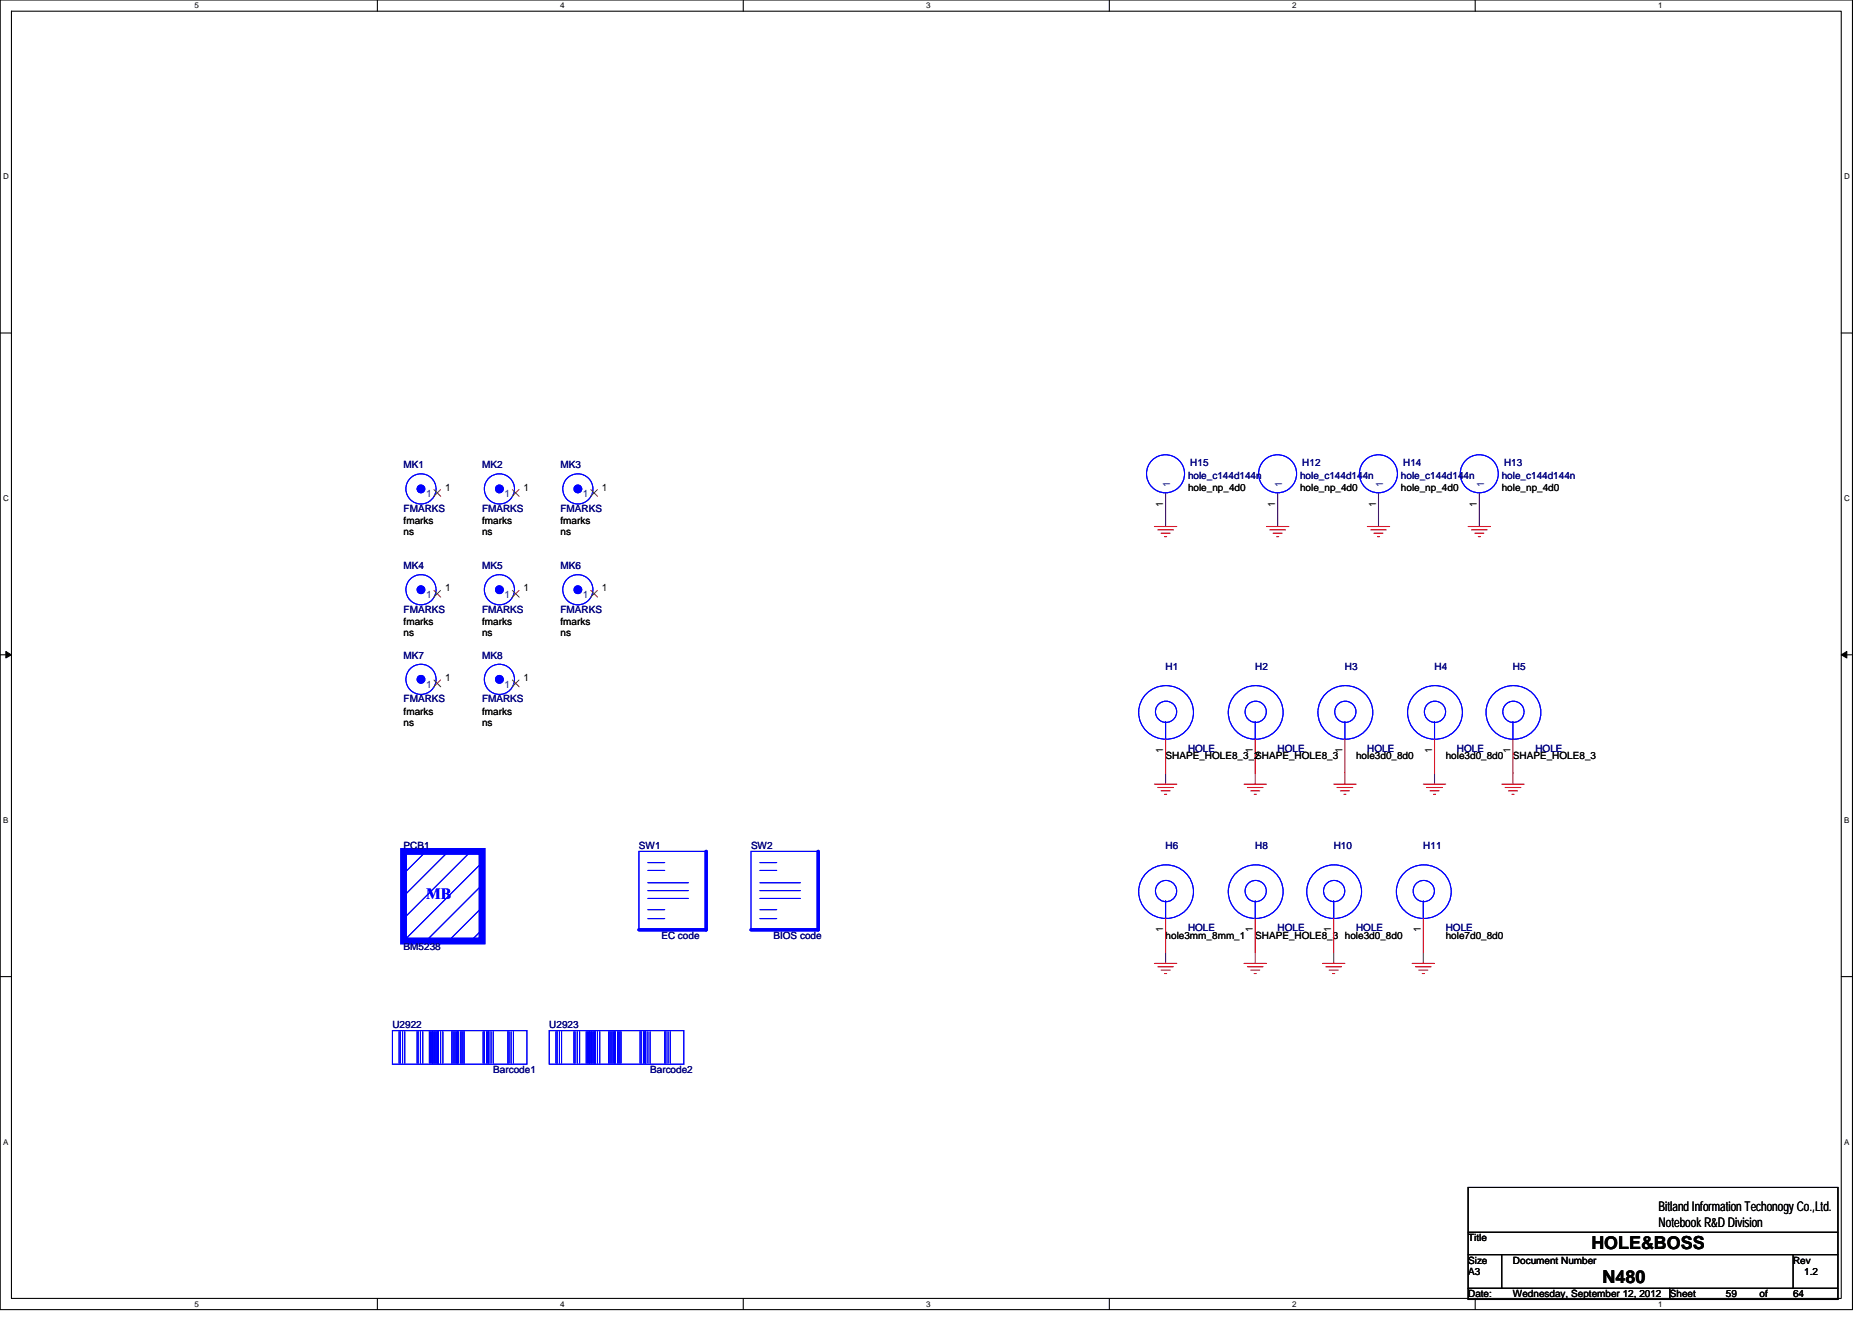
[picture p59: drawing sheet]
<svg xmlns="http://www.w3.org/2000/svg" width="297mm" height="210mm" viewBox="0 0 297 210" stroke-linecap="round" stroke-linejoin="round" font-family="sans-serif">
<defs><g id="words">
<g font-size="2.8">
<text x="252.5" y="198.2">HOLE&amp;BOSS</text>
<text x="254.3" y="203.6">N480</text>
</g>
<text font-size="2.5" fill="#00f" x="67.6" y="142.7">MB</text>
<g font-size="2.1">
<text x="263.2" y="192.2">Bitland Information Techonogy Co.,Ltd.</text>
<text x="263.2" y="194.7">Notebook R&amp;D Division</text>
</g>
<g font-size="1.6" fill="#000080">
<text x="64" y="74.3">MK1</text>
<text x="76.5" y="74.3">MK2</text>
<text x="88.9" y="74.3">MK3</text>
<text x="188.5" y="76.1">hole_c144d144n</text>
<text x="188.9" y="74">H15</text>
<text x="206.3" y="76.1">hole_c144d144n</text>
<text x="206.6" y="74">H12</text>
<text x="222.3" y="76.1">hole_c144d144n</text>
<text x="222.6" y="74">H14</text>
<text x="238.3" y="76.1">hole_c144d144n</text>
<text x="238.7" y="74">H13</text>
<text x="64" y="81.3">FMARKS</text>
<text x="76.5" y="81.3">FMARKS</text>
<text x="88.9" y="81.3">FMARKS</text>
<text x="64" y="90.3">MK4</text>
<text x="76.5" y="90.3">MK5</text>
<text x="88.9" y="90.3">MK6</text>
<text x="64" y="97.3">FMARKS</text>
<text x="76.5" y="97.3">FMARKS</text>
<text x="88.9" y="97.3">FMARKS</text>
<text x="64" y="104.5">MK7</text>
<text x="76.5" y="104.5">MK8</text>
<text x="185" y="106.3">H1</text>
<text x="199.2" y="106.3">H2</text>
<text x="213.4" y="106.3">H3</text>
<text x="227.6" y="106.3">H4</text>
<text x="240.1" y="106.3">H5</text>
<text x="64" y="111.5">FMARKS</text>
<text x="76.5" y="111.5">FMARKS</text>
<text x="188.5" y="119.3">HOLE</text>
<text x="202.7" y="119.3">HOLE</text>
<text x="217" y="119.3">HOLE</text>
<text x="231.2" y="119.3">HOLE</text>
<text x="243.6" y="119.3">HOLE</text>
<text x="64" y="134.8">PCB1</text>
<text x="101.4" y="134.8">SW1</text>
<text x="119.2" y="134.8">SW2</text>
<text x="185" y="134.8">H6</text>
<text x="199.2" y="134.8">H8</text>
<text x="211.6" y="134.8">H10</text>
<text x="225.8" y="134.8">H11</text>
<text x="104.9" y="149">EC code</text>
<text x="122.7" y="149">BIOS code</text>
<text x="188.5" y="147.7">HOLE</text>
<text x="202.7" y="147.7">HOLE</text>
<text x="215.2" y="147.7">HOLE</text>
<text x="229.4" y="147.7">HOLE</text>
<text x="64" y="150.8">BM5238</text>
<text x="62.3" y="163.2">U2922</text>
<text x="87.2" y="163.2">U2923</text>
<text x="78.3" y="170.3">Barcode1</text>
<text x="103.2" y="170.3">Barcode2</text>
</g>
<g font-size="1.6">
<text x="70.6" y="77.9">1</text>
<text x="83.1" y="77.9">1</text>
<text x="95.5" y="77.9">1</text>
<text x="188.5" y="77.9">hole_np_4d0</text>
<text x="206.3" y="77.9">hole_np_4d0</text>
<text x="222.3" y="77.9">hole_np_4d0</text>
<text x="238.3" y="77.9">hole_np_4d0</text>
<text x="64" y="83.2">fmarks</text>
<text x="76.5" y="83.2">fmarks</text>
<text x="88.9" y="83.2">fmarks</text>
<text x="184.6" y="80.4" transform="rotate(-90 184.6 80.4)">1</text>
<text x="202.3" y="80.4" transform="rotate(-90 202.3 80.4)">1</text>
<text x="218.4" y="80.4" transform="rotate(-90 218.4 80.4)">1</text>
<text x="234.4" y="80.4" transform="rotate(-90 234.4 80.4)">1</text>
<text x="64" y="85">ns</text>
<text x="76.5" y="85">ns</text>
<text x="88.9" y="85">ns</text>
<text x="70.6" y="93.9">1</text>
<text x="83.1" y="93.9">1</text>
<text x="95.5" y="93.9">1</text>
<text x="64" y="101">ns</text>
<text x="64" y="99.2">fmarks</text>
<text x="76.5" y="101">ns</text>
<text x="76.5" y="99.2">fmarks</text>
<text x="88.9" y="101">ns</text>
<text x="88.9" y="99.2">fmarks</text>
<text x="64" y="113.4">fmarks</text>
<text x="70.6" y="108.1">1</text>
<text x="76.5" y="113.4">fmarks</text>
<text x="83.1" y="108.1">1</text>
<text x="64" y="115.2">ns</text>
<text x="76.5" y="115.2">ns</text>
<text x="184.6" y="119.5" transform="rotate(-90 184.6 119.5)">1</text>
<text x="198.8" y="119.5" transform="rotate(-90 198.8 119.5)">1</text>
<text x="213" y="119.5" transform="rotate(-90 213 119.5)">1</text>
<text x="227.2" y="119.5" transform="rotate(-90 227.2 119.5)">1</text>
<text x="239.7" y="119.5" transform="rotate(-90 239.7 119.5)">1</text>
<text x="185" y="120.5">SHAPE_HOLE8_3_2</text>
<text x="199.2" y="120.5">SHAPE_HOLE8_3</text>
<text x="215.2" y="120.5">hole3d0_8d0</text>
<text x="229.4" y="120.5">hole3d0_8d0</text>
<text x="240.1" y="120.5">SHAPE_HOLE8_3</text>
<text x="184.6" y="148" transform="rotate(-90 184.6 148)">1</text>
<text x="185" y="149">hole3mm_8mm_1</text>
<text x="198.8" y="148" transform="rotate(-90 198.8 148)">1</text>
<text x="199.2" y="149">SHAPE_HOLE8_3 hole3d0_8d0</text>
<text x="211.2" y="148" transform="rotate(-90 211.2 148)">1</text>
<text x="225.5" y="148" transform="rotate(-90 225.5 148)">1</text>
<text x="229.4" y="149">hole7d0_8d0</text>
<text x="233" y="197">Title</text>
<text x="233" y="202.3">A3</text>
<text x="233" y="200.6">Size</text>
<text x="240.1" y="200.6">Document Number</text>
<text x="284.5" y="200.6">Rev</text>
<text x="286.3" y="202.3">1.2</text>
<text x="233" y="205.9">Date:</text>
<text x="240.1" y="205.9">Wednesday, September 12, 2012</text>
<text x="265" y="205.9">Sheet</text>
<text x="273.9" y="205.9">59</text>
<text x="279.2" y="205.9">of</text>
<text x="284.5" y="205.9">64</text>
</g>
<g font-size="1.6" fill="#004080">
<text x="185.7" y="77.3" transform="rotate(-90 185.7 77.3)">1</text>
<text x="203.5" y="77.3" transform="rotate(-90 203.5 77.3)">1</text>
<text x="219.5" y="77.3" transform="rotate(-90 219.5 77.3)">1</text>
<text x="235.5" y="77.3" transform="rotate(-90 235.5 77.3)">1</text>
<text x="67.6" y="79">1</text>
<text x="80" y="79">1</text>
<text x="92.5" y="79">1</text>
<text x="67.6" y="95">1</text>
<text x="80" y="95">1</text>
<text x="92.5" y="95">1</text>
<text x="67.6" y="109.2">1</text>
<text x="80" y="109.2">1</text>
</g>
<g font-size="1.3">
<text x="30.8" y="1.3">5</text>
<text x="88.9" y="1.3">4</text>
<text x="147" y="1.3">3</text>
<text x="205" y="1.3">2</text>
<text x="263.1" y="1.3">1</text>
<text x=".5" y="28.4">D</text>
<text x="292.6" y="28.4">D</text>
<text x=".5" y="79.5">C</text>
<text x="292.6" y="79.5">C</text>
<text x=".5" y="130.6">B</text>
<text x="292.6" y="130.6">B</text>
<text x=".5" y="181.7">A</text>
<text x="292.6" y="181.7">A</text>
<text x="30.8" y="207.4">5</text>
<text x="88.9" y="207.4">4</text>
<text x="147" y="207.4">3</text>
<text x="205" y="207.4">2</text>
<text x="263.1" y="207.4">1</text>
</g>
</g></defs>
<path d="M0 0h293.9v207.9h-293.9zM1.8 1.8h290.4v204.3h-290.4z" fill="none" stroke="#000" stroke-width=".17"/>
<g fill="#fff">
<path d="M30.8 .2h.7v1.4h-.7z"/>
<path d="M30.8 206.3h.7v1.4h-.7z"/>
</g>
<path d="M59.9 0v1.8M59.9 206.1v1.8" fill="none" stroke="#000" stroke-width=".17"/>
<g fill="#fff">
<path d="M88.9 .2h.7v1.4h-.7z"/>
<path d="M88.9 206.3h.7v1.4h-.7z"/>
</g>
<path d="M117.9 0v1.8M117.9 206.1v1.8" fill="none" stroke="#000" stroke-width=".17"/>
<g fill="#fff">
<path d="M147 .2h.7v1.4h-.7z"/>
<path d="M147 206.3h.7v1.4h-.7z"/>
</g>
<path d="M176 0v1.8M176 206.1v1.8" fill="none" stroke="#000" stroke-width=".17"/>
<g fill="#fff">
<path d="M205 .2h.7v1.4h-.7z"/>
<path d="M205 206.3h.7v1.4h-.7z"/>
</g>
<path d="M234.1 0v1.8M234.1 206.1v1.8" fill="none" stroke="#000" stroke-width=".17"/>
<g fill="#fff">
<path d="M263.1 .2h.7v1.4h-.7z"/>
<path d="M263.1 206.3h.7v1.4h-.7z"/>
<path d="M.5 27.3h.9v1.4h-.9z"/>
<path d="M292.6 27.3h.9v1.4h-.9z"/>
<path d="M.5 78.4h.9v1.4h-.9z"/>
<path d="M292.6 78.4h.9v1.4h-.9z"/>
</g>
<path d="M0 52.9h1.8M292.2 52.9h1.7" fill="none" stroke="#000" stroke-width=".17"/>
<g fill="#fff">
<path d="M.5 129.5h.8v1.4h-.8z"/>
<path d="M292.6 129.5h.9v1.4h-.9z"/>
</g>
<path d="M0 103.9h1.8M292.2 103.9h1.7" fill="none" stroke="#000" stroke-width=".17"/>
<path d="M.9 103.4l.9 .5-.9 .5zM292.2 103.9l.8-.5v1z" fill="#000" stroke="#000" stroke-width=".16"/>
<g fill="#fff">
<path d="M.5 180.5h.8v1.4h-.8z"/>
<path d="M292.6 180.5h.9v1.4h-.9z"/>
</g>
<path d="M0 155h1.8M292.2 155h1.7M233 188.5h58.6v17.7h-58.6zM233 195.6h58.6M233 199.1h58.6M238.3 199.1v5.4M284.5 199.1v5.4M233 204.5h58.6M265 204.5v1.7" fill="none" stroke="#000" stroke-width=".17"/>
<g fill="none" stroke="#800040" stroke-width=".17">
<path d="M185 78.2v5.4M202.7 78.2v5.4M218.7 78.2v5.4M234.7 78.2v5.4M185 122.7v1.8M199.2 122.7v1.8M213.4 122.7v1.8M227.6 122.7v1.8M240.1 122.7v1.8M185 151.1v1.8M199.2 151.1v1.8M211.6 151.1v1.8"/>
<path d="M225.8 151.1v1.8"/>
</g>
<g fill="none" stroke="#f00" stroke-width=".17">
<path d="M69.4 78.2h.1M81.8 78.2h.1M94.3 78.2h.1M185 78.2h.1M202.7 78.2h.1M218.7 78.2h.1M234.7 78.2h.1M69.4 94.2h.1M81.8 94.2h.1M94.3 94.2h.1M183.2 83.6h3.5M183.7 84.1h2.5"/>
<path d="M184.2 84.6h1.5M184.8 85.2h.3M201 83.6h3.5M201.5 84.1h2.5M202 84.6h1.5M202.6 85.2h.3M217 83.6h3.5M217.5 84.1h2.5M218 84.6h1.5M218.6 85.2h.3M233 83.6h3.5M233.5 84.1h2.5"/>
<path d="M234 84.6h1.5M234.6 85.2h.3M69.4 108.5h.1M81.8 108.5h.1M185 117.3v5.4M199.2 117.3v5.4M213.4 117.3v5.4M227.6 117.3v5.4M240.1 117.3v5.4M183.2 124.5h3.5M183.7 125h2.5M184.2 125.5h1.5"/>
<path d="M184.8 126.1h.3M197.4 124.5h3.6M197.9 125h2.5M198.5 125.5h1.4M199 126.1h.3M211.6 124.5h3.6M212.1 125h2.5M212.7 125.5h1.4M213.2 126.1h.4M225.8 124.5h3.6M226.4 125h2.5M226.9 125.5h1.4"/>
<path d="M227.5 126.1h.3M238.3 124.5h3.5M238.8 125h2.5M239.3 125.5h1.5M239.9 126.1h.3M183.2 152.9h3.5M183.7 153.4h2.5M184.2 154h1.5M184.8 154.5h.3M185 145.8v5.3M197.4 152.9h3.6M197.9 153.4h2.5"/>
<path d="M198.5 154h1.4M199 154.5h.3M199.2 145.8v5.3M209.8 152.9h3.6M210.4 153.4h2.5M210.9 154h1.4M211.5 154.5h.3M211.6 145.8v5.3M224.1 152.9h3.5M224.6 153.4h2.5M225.1 154h1.5M225.7 154.5h.3"/>
<path d="M225.8 145.8v5.3"/>
</g>
<g fill="none" stroke="#00f" stroke-width=".17">
<path d="M181.7 110.3a4.3 4.3 0 0 1 6.3-.4 4.3 4.3 0 0 1 0 6.3 4.3 4.3 0 0 1-6.3-.4 4.2 4.2 0 0 1 0-5.5zM185 114.5v2.8M195.9 110.3a4.3 4.3 0 0 1 6.3-.4 4.3 4.3 0 0 1 0 6.3 4.3 4.3 0 0 1-6.3-.4 4.2 4.2 0 0 1 0-5.5zM199.2 114.5v2.8M210.1 110.3a4.3 4.3 0 0 1 6.4-.4 4.3 4.3 0 0 1 0 6.3 4.3 4.3 0 0 1-6.4-.4 4.2 4.2 0 0 1 0-5.5zM213.4 114.5v2.8M224.4 110.3a4.3 4.3 0 0 1 6.3-.4 4.3 4.3 0 0 1 0 6.3 4.3 4.3 0 0 1-6.3-.4 4.2 4.2 0 0 1 0-5.5zM227.6 114.5v2.8M236.8 110.3a4.3 4.3 0 0 1 6.3-.4 4.3 4.3 0 0 1 0 6.3 4.3 4.3 0 0 1-6.3-.4 4.2 4.2 0 0 1 0-5.5zM240.1 114.5v2.8M67.6 135.1l-3.6 3.6M71.2 135.1l-7.2 7.1"/>
<path d="M74.7 135.1l-10.7 10.7M76.5 136.9l-12.5 12.5M101.4 135.1h10.7v12.5h-10.7zM102.8 136.9h2.7M102.8 138.2h2.7M119.2 135.1h10.6v12.5h-10.6zM120.6 136.9h2.7M120.6 138.2h2.7M181.7 138.8a4.3 4.3 0 0 1 6.3-.4 4.3 4.3 0 0 1 0 6.3 4.3 4.3 0 0 1-6.3-.4 4.2 4.2 0 0 1 0-5.5zM195.9 138.8a4.3 4.3 0 0 1 6.3-.4 4.3 4.3 0 0 1 0 6.3 4.3 4.3 0 0 1-6.3-.4 4.2 4.2 0 0 1 0-5.5zM208.4 138.8a4.3 4.3 0 0 1 6.3-.4 4.3 4.3 0 0 1 0 6.3 4.3 4.3 0 0 1-6.3-.4 4.2 4.2 0 0 1 0-5.5zM222.6 138.8a4.3 4.3 0 0 1 6.3-.4 4.3 4.3 0 0 1 0 6.3 4.3 4.3 0 0 1-6.3-.4 4.2 4.2 0 0 1 0-5.5z"/>
<path d="M76.5 140.5l-8.9 8.9M76.5 144l-5.3 5.4M76.5 147.6l-1.8 1.8M102.8 140.1h6.4M102.8 141.4h6.4M102.8 142.6h6.4M102.8 144.4h2.7M102.8 145.8h2.7M120.6 140.1h6.4M120.6 141.4h6.4M120.6 142.6h6.4M120.6 144.4h2.7"/>
<path d="M120.6 145.8h2.7M185 143v2.8M199.2 143v2.8M211.6 143v2.8M225.8 143v2.8M62.3 163.6h21.3v5.3h-21.3zM63.3 163.7v5M63.5 163.7v5M63.9 163.7v5M64.2 163.7v5M66.2 163.7v5M66.4 163.7v5"/>
<path d="M66.7 163.7v5M67.1 163.7v5M68.1 163.7v5M68.3 163.7v5M68.5 163.7v5M68.7 163.7v5M68.9 163.7v5M69 163.7v5M69.2 163.7v5M69.4 163.7v5M69.6 163.7v5M69.9 163.7v5"/>
<path d="M70.3 163.7v5M71.7 163.7v5M71.9 163.7v5M72 163.7v5M72.2 163.7v5M72.4 163.7v5M72.6 163.7v5M72.8 163.7v5M73.1 163.7v5M73.3 163.7v5M73.5 163.7v5M73.7 163.7v5"/>
<path d="M76.7 163.7v5M76.9 163.7v5M77.2 163.7v5M77.4 163.7v5M77.6 163.7v5M77.9 163.7v5M78.3 163.7v5M80.6 163.7v5M80.8 163.7v5M81.1 163.7v5M81.5 163.7v5M87.2 163.6h21.3v5.3h-21.3z"/>
<path d="M88.2 163.7v5M88.4 163.7v5M88.8 163.7v5M89.1 163.7v5M91.1 163.7v5M91.2 163.7v5M91.6 163.7v5M92 163.7v5M93 163.7v5M93.2 163.7v5M93.4 163.7v5M93.6 163.7v5"/>
<path d="M93.7 163.7v5M93.9 163.7v5M94.1 163.7v5M94.3 163.7v5M94.4 163.7v5M94.8 163.7v5M95.2 163.7v5M96.6 163.7v5M96.8 163.7v5M96.9 163.7v5M97.1 163.7v5M97.3 163.7v5"/>
<path d="M97.5 163.7v5M97.7 163.7v5M98 163.7v5M98.2 163.7v5M98.4 163.7v5M98.5 163.7v5M101.6 163.7v5M101.7 163.7v5M102.1 163.7v5M102.3 163.7v5M102.4 163.7v5M102.8 163.7v5"/>
<path d="M103.2 163.7v5M105.5 163.7v5M105.7 163.7v5M106 163.7v5M106.4 163.7v5"/>
<circle cx="66.8" cy="77.6" r="2.39"/>
<circle cx="79.2" cy="77.6" r="2.39"/>
<circle cx="91.7" cy="77.6" r="2.39"/>
<circle cx="184.9" cy="75.2" r="3"/>
<circle cx="202.7" cy="75.2" r="3"/>
<circle cx="218.7" cy="75.2" r="3"/>
<circle cx="234.7" cy="75.2" r="3"/>
<circle cx="66.8" cy="93.6" r="2.39"/>
<circle cx="79.2" cy="93.6" r="2.39"/>
<circle cx="91.7" cy="93.6" r="2.39"/>
<circle cx="66.8" cy="107.8" r="2.39"/>
<circle cx="79.2" cy="107.8" r="2.39"/>
<circle cx="185" cy="113" r="1.69"/>
<circle cx="199.2" cy="113" r="1.69"/>
<circle cx="213.5" cy="113" r="1.69"/>
<circle cx="227.7" cy="113" r="1.69"/>
<circle cx="240.1" cy="113" r="1.69"/>
<circle cx="185" cy="141.4" r="1.69"/>
<circle cx="199.2" cy="141.4" r="1.69"/>
<circle cx="211.7" cy="141.4" r="1.69"/>
<circle cx="225.9" cy="141.4" r="1.69"/>
</g>
<g fill="#00f" stroke="#00f" stroke-width=".17">
<circle cx="91.7" cy="77.6" r=".62"/>
<circle cx="79.2" cy="93.6" r=".62"/>
<circle cx="66.8" cy="93.6" r=".62"/>
<circle cx="79.2" cy="77.6" r=".62"/>
<circle cx="66.8" cy="107.8" r=".62"/>
<circle cx="66.8" cy="77.6" r=".62"/>
<circle cx="91.7" cy="93.6" r=".62"/>
<circle cx="79.2" cy="107.8" r=".62"/>
</g>
<g fill="none" stroke="#804000" stroke-width=".16">
<path d="M68.9 77.7l1 1.1M69.9 77.7l-1.1 1.1M81.3 77.7l1.1 1.1M82.4 77.7l-1.1 1.1M93.7 77.7l1.1 1.1M94.8 77.7l-1.1 1.1M68.9 93.7l1 1.1M69.9 93.7l-1.1 1.1M81.3 93.7l1.1 1.1M82.4 93.7l-1.1 1.1M93.7 93.7l1.1 1.1M94.8 93.7l-1.1 1.1"/>
<path d="M68.9 107.9l1 1.1M69.9 107.9l-1.1 1.1M81.3 107.9l1.1 1.1M82.4 107.9l-1.1 1.1"/>
</g>
<path d="M112.1 135.1v12.5h-10.7M129.8 135.1v12.5h-10.6" fill="none" stroke="#00f" stroke-width=".53"/>
<path d="M64 135.1h12.5v14.3h-12.5z" fill="none" stroke="#00f" stroke-width="1.1"/>
<use href="#words"/>
</svg>
